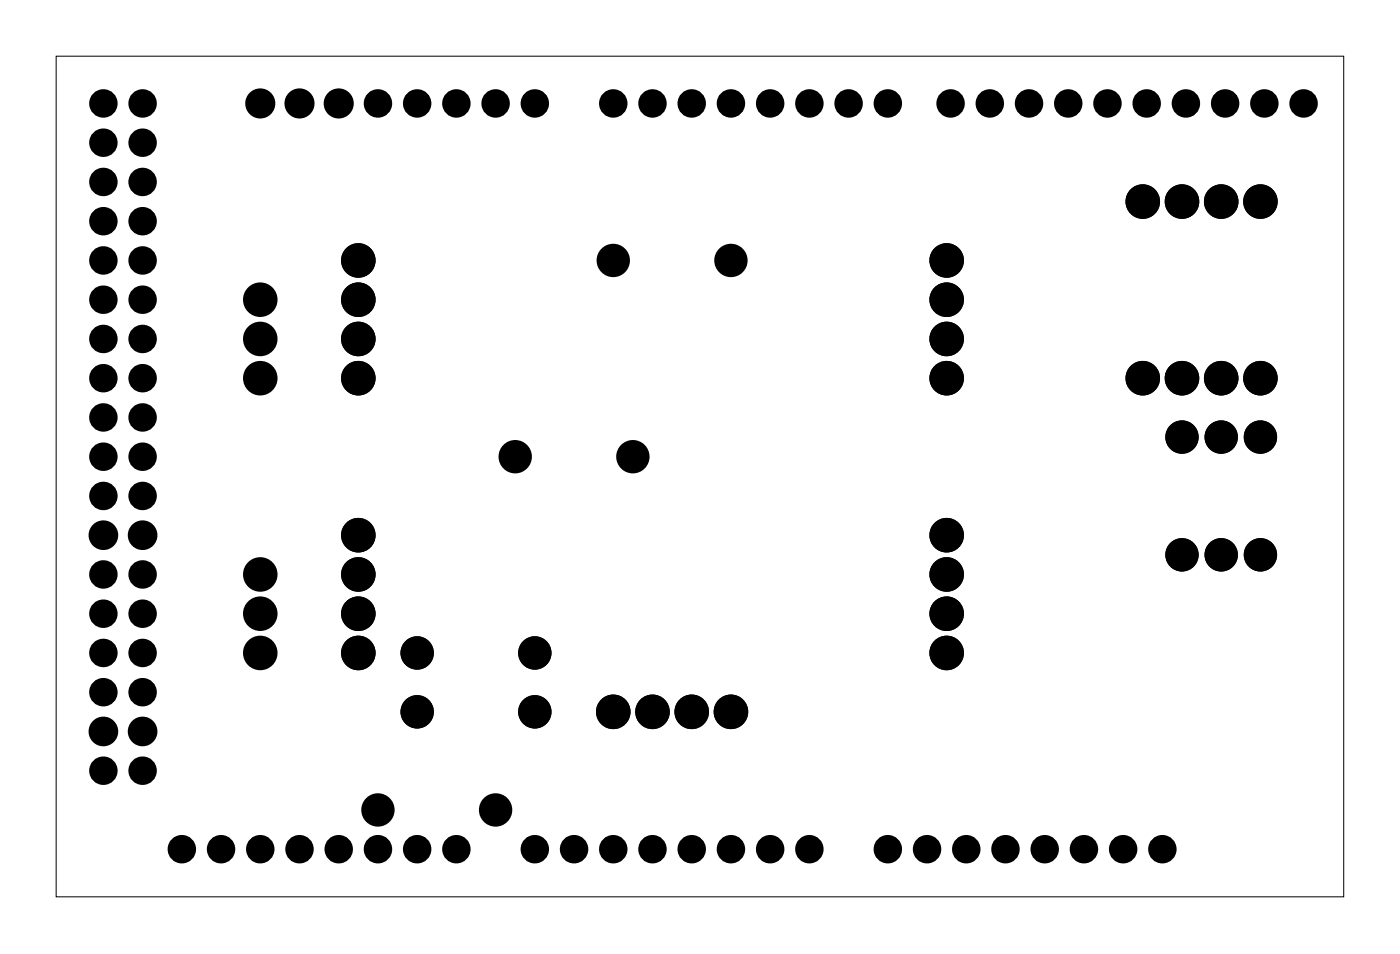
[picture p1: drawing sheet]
<svg xmlns="http://www.w3.org/2000/svg" width="91mm" height="62mm" viewBox="0 0 91 62" stroke-linecap="round" stroke-linejoin="round" font-family="sans-serif">
<path d="M3.6 3.6h83.4v54.4h-83.4z" fill="none" stroke="#000" stroke-width=".06"/>
<g fill="#000">
<circle cx="6.7" cy="19.4" r=".62"/>
<circle cx="6.7" cy="16.9" r=".62"/>
<circle cx="6.7" cy="6.7" r=".62"/>
<circle cx="6.7" cy="11.8" r=".62"/>
<circle cx="6.7" cy="14.3" r=".62"/>
<circle cx="6.7" cy="9.2" r=".62"/>
<circle cx="9.2" cy="19.4" r=".62"/>
<circle cx="9.2" cy="16.9" r=".62"/>
<circle cx="9.2" cy="6.7" r=".62"/>
<circle cx="9.2" cy="11.8" r=".62"/>
<circle cx="9.2" cy="14.3" r=".62"/>
<circle cx="9.2" cy="9.2" r=".62"/>
<circle cx="16.9" cy="19.4" r=".74"/>
<circle cx="16.9" cy="6.7" r=".67"/>
<circle cx="19.4" cy="6.7" r=".67"/>
<circle cx="21.9" cy="6.7" r=".67"/>
<circle cx="23.2" cy="16.9" r=".74"/>
<circle cx="23.2" cy="19.4" r=".74"/>
<circle cx="24.5" cy="6.7" r=".62"/>
<circle cx="27" cy="6.7" r=".62"/>
<circle cx="29.6" cy="6.7" r=".62"/>
<circle cx="32.1" cy="6.7" r=".62"/>
<circle cx="34.6" cy="6.7" r=".62"/>
<circle cx="39.7" cy="6.7" r=".62"/>
<circle cx="39.7" cy="16.9" r=".7"/>
<circle cx="42.3" cy="6.7" r=".62"/>
<circle cx="44.8" cy="6.7" r=".62"/>
<circle cx="47.3" cy="6.7" r=".62"/>
<circle cx="47.3" cy="16.9" r=".7"/>
<circle cx="49.9" cy="6.7" r=".62"/>
<circle cx="52.4" cy="6.7" r=".62"/>
<circle cx="55" cy="6.7" r=".62"/>
<circle cx="57.5" cy="6.7" r=".62"/>
<circle cx="61.3" cy="19.4" r=".74"/>
<circle cx="61.3" cy="16.9" r=".74"/>
<circle cx="61.6" cy="6.7" r=".62"/>
<circle cx="64.1" cy="6.7" r=".62"/>
<circle cx="66.6" cy="6.7" r=".62"/>
<circle cx="69.2" cy="6.7" r=".62"/>
<circle cx="71.7" cy="6.7" r=".62"/>
<circle cx="74" cy="13" r=".74"/>
<circle cx="74.3" cy="6.7" r=".62"/>
<circle cx="76.5" cy="13" r=".74"/>
<circle cx="76.8" cy="6.7" r=".62"/>
<circle cx="79.1" cy="13" r=".74"/>
<circle cx="79.3" cy="6.7" r=".62"/>
<circle cx="81.6" cy="13" r=".74"/>
<circle cx="81.9" cy="6.7" r=".62"/>
<circle cx="84.4" cy="6.7" r=".62"/>
<circle cx="6.7" cy="29.6" r=".62"/>
<circle cx="6.7" cy="39.7" r=".62"/>
<circle cx="6.7" cy="24.5" r=".62"/>
<circle cx="6.7" cy="21.9" r=".62"/>
<circle cx="6.7" cy="27" r=".62"/>
<circle cx="6.7" cy="37.2" r=".62"/>
<circle cx="6.7" cy="32.1" r=".62"/>
<circle cx="6.7" cy="34.6" r=".66"/>
<circle cx="9.2" cy="39.7" r=".62"/>
<circle cx="9.2" cy="29.6" r=".62"/>
<circle cx="9.2" cy="24.5" r=".62"/>
<circle cx="9.2" cy="21.9" r=".62"/>
<circle cx="9.2" cy="37.2" r=".62"/>
<circle cx="9.2" cy="27" r=".62"/>
<circle cx="9.2" cy="32.1" r=".62"/>
<circle cx="9.2" cy="34.6" r=".66"/>
<circle cx="16.9" cy="39.7" r=".74"/>
<circle cx="16.9" cy="24.5" r=".74"/>
<circle cx="16.9" cy="21.9" r=".74"/>
<circle cx="16.9" cy="37.2" r=".74"/>
<circle cx="23.2" cy="37.2" r=".74"/>
<circle cx="23.2" cy="21.9" r=".74"/>
<circle cx="23.2" cy="24.5" r=".74"/>
<circle cx="23.2" cy="34.6" r=".74"/>
<circle cx="23.2" cy="39.7" r=".74"/>
<circle cx="33.4" cy="29.6" r=".7"/>
<circle cx="41" cy="29.6" r=".7"/>
<circle cx="61.3" cy="37.2" r=".74"/>
<circle cx="61.3" cy="24.5" r=".74"/>
<circle cx="61.3" cy="21.9" r=".74"/>
<circle cx="61.3" cy="34.6" r=".74"/>
<circle cx="61.3" cy="39.7" r=".74"/>
<circle cx="74" cy="24.5" r=".74"/>
<circle cx="76.5" cy="28.3" r=".7"/>
<circle cx="76.5" cy="35.9" r=".7"/>
<circle cx="76.5" cy="24.5" r=".74"/>
<circle cx="79.1" cy="28.3" r=".7"/>
<circle cx="79.1" cy="35.9" r=".7"/>
<circle cx="79.1" cy="24.5" r=".74"/>
<circle cx="81.6" cy="28.3" r=".7"/>
<circle cx="81.6" cy="35.9" r=".7"/>
<circle cx="81.6" cy="24.5" r=".74"/>
<circle cx="6.7" cy="44.8" r=".62"/>
<circle cx="6.7" cy="49.9" r=".62"/>
<circle cx="6.7" cy="42.3" r=".62"/>
<circle cx="6.7" cy="47.3" r=".66"/>
<circle cx="9.2" cy="44.8" r=".62"/>
<circle cx="9.2" cy="42.3" r=".62"/>
<circle cx="9.2" cy="49.9" r=".62"/>
<circle cx="9.2" cy="47.3" r=".66"/>
<circle cx="11.8" cy="55" r=".62"/>
<circle cx="14.3" cy="55" r=".62"/>
<circle cx="16.9" cy="42.3" r=".74"/>
<circle cx="16.9" cy="55" r=".62"/>
<circle cx="19.4" cy="55" r=".62"/>
<circle cx="21.9" cy="55" r=".62"/>
<circle cx="23.2" cy="42.3" r=".74"/>
<circle cx="24.5" cy="52.4" r=".7"/>
<circle cx="24.5" cy="55" r=".62"/>
<circle cx="27" cy="55" r=".62"/>
<circle cx="27" cy="42.3" r=".7"/>
<circle cx="27" cy="46.1" r=".7"/>
<circle cx="29.6" cy="55" r=".62"/>
<circle cx="32.1" cy="52.4" r=".7"/>
<circle cx="34.6" cy="55" r=".62"/>
<circle cx="34.6" cy="42.3" r=".7"/>
<circle cx="34.6" cy="46.1" r=".7"/>
<circle cx="37.2" cy="55" r=".62"/>
<circle cx="39.7" cy="55" r=".62"/>
<circle cx="39.7" cy="46.1" r=".74"/>
<circle cx="42.3" cy="55" r=".62"/>
<circle cx="42.3" cy="46.1" r=".74"/>
<circle cx="44.8" cy="46.1" r=".74"/>
<circle cx="44.8" cy="55" r=".62"/>
<circle cx="47.3" cy="55" r=".62"/>
<circle cx="47.3" cy="46.1" r=".74"/>
<circle cx="49.9" cy="55" r=".62"/>
<circle cx="52.4" cy="55" r=".62"/>
<circle cx="57.5" cy="55" r=".62"/>
<circle cx="60" cy="55" r=".62"/>
<circle cx="61.3" cy="42.3" r=".74"/>
<circle cx="62.6" cy="55" r=".62"/>
<circle cx="65.1" cy="55" r=".62"/>
<circle cx="67.7" cy="55" r=".62"/>
<circle cx="70.2" cy="55" r=".62"/>
<circle cx="72.7" cy="55" r=".62"/>
<circle cx="75.3" cy="55" r=".62"/>
</g>
<g fill="none" stroke="#000" stroke-width=".76" stroke-linecap="butt">
<circle cx="16.9" cy="19.4" r=".74"/>
<circle cx="23.2" cy="16.9" r=".74"/>
<circle cx="23.2" cy="19.4" r=".74"/>
<circle cx="39.7" cy="16.9" r=".7"/>
<circle cx="47.3" cy="16.9" r=".7"/>
<circle cx="61.3" cy="19.4" r=".74"/>
<circle cx="61.3" cy="16.9" r=".74"/>
<circle cx="74" cy="13" r=".74"/>
<circle cx="76.5" cy="13" r=".74"/>
<circle cx="79.1" cy="13" r=".74"/>
<circle cx="81.6" cy="13" r=".74"/>
<circle cx="16.9" cy="21.9" r=".74"/>
<circle cx="16.9" cy="39.7" r=".74"/>
<circle cx="16.9" cy="24.5" r=".74"/>
<circle cx="16.9" cy="37.2" r=".74"/>
<circle cx="23.2" cy="37.2" r=".74"/>
<circle cx="23.2" cy="34.6" r=".74"/>
<circle cx="23.2" cy="24.5" r=".74"/>
<circle cx="23.2" cy="21.9" r=".74"/>
<circle cx="23.2" cy="39.7" r=".74"/>
<circle cx="33.4" cy="29.6" r=".7"/>
<circle cx="41" cy="29.6" r=".7"/>
<circle cx="61.3" cy="37.2" r=".74"/>
<circle cx="61.3" cy="34.6" r=".74"/>
<circle cx="61.3" cy="24.5" r=".74"/>
<circle cx="61.3" cy="21.9" r=".74"/>
<circle cx="61.3" cy="39.7" r=".74"/>
<circle cx="74" cy="24.5" r=".74"/>
<circle cx="76.5" cy="28.3" r=".7"/>
<circle cx="76.5" cy="35.9" r=".7"/>
<circle cx="76.5" cy="24.5" r=".74"/>
<circle cx="79.1" cy="28.3" r=".7"/>
<circle cx="79.1" cy="35.9" r=".7"/>
<circle cx="79.1" cy="24.5" r=".74"/>
<circle cx="81.6" cy="28.3" r=".7"/>
<circle cx="81.6" cy="35.9" r=".7"/>
<circle cx="81.6" cy="24.5" r=".74"/>
<circle cx="16.9" cy="42.3" r=".74"/>
<circle cx="23.2" cy="42.3" r=".74"/>
<circle cx="24.5" cy="52.4" r=".7"/>
<circle cx="27" cy="46.1" r=".7"/>
<circle cx="27" cy="42.3" r=".7"/>
<circle cx="32.1" cy="52.4" r=".7"/>
<circle cx="34.6" cy="46.1" r=".7"/>
<circle cx="34.6" cy="42.3" r=".7"/>
<circle cx="39.7" cy="46.1" r=".74"/>
<circle cx="42.3" cy="46.1" r=".74"/>
<circle cx="44.8" cy="46.1" r=".74"/>
<circle cx="47.3" cy="46.1" r=".74"/>
<circle cx="61.3" cy="42.3" r=".74"/>
</g>
<g fill="none" stroke="#000" stroke-width=".61" stroke-linecap="butt">
<circle cx="6.7" cy="14.3" r=".62"/>
<circle cx="6.7" cy="11.8" r=".62"/>
<circle cx="6.7" cy="16.9" r=".62"/>
<circle cx="6.7" cy="19.4" r=".62"/>
<circle cx="6.7" cy="9.2" r=".62"/>
<circle cx="6.7" cy="6.7" r=".62"/>
<circle cx="9.2" cy="11.8" r=".62"/>
<circle cx="9.2" cy="14.3" r=".62"/>
<circle cx="9.2" cy="19.4" r=".62"/>
<circle cx="9.2" cy="16.9" r=".62"/>
<circle cx="9.2" cy="9.2" r=".62"/>
<circle cx="9.2" cy="6.7" r=".62"/>
<circle cx="16.9" cy="6.7" r=".67"/>
<circle cx="19.4" cy="6.7" r=".67"/>
<circle cx="21.9" cy="6.7" r=".67"/>
<circle cx="24.5" cy="6.7" r=".62"/>
<circle cx="27" cy="6.7" r=".62"/>
<circle cx="29.6" cy="6.7" r=".62"/>
<circle cx="32.1" cy="6.7" r=".62"/>
<circle cx="34.6" cy="6.7" r=".62"/>
<circle cx="39.7" cy="6.7" r=".62"/>
<circle cx="42.3" cy="6.7" r=".62"/>
<circle cx="44.8" cy="6.7" r=".62"/>
<circle cx="47.3" cy="6.7" r=".62"/>
<circle cx="49.9" cy="6.7" r=".62"/>
<circle cx="52.4" cy="6.7" r=".62"/>
<circle cx="55" cy="6.7" r=".62"/>
<circle cx="57.5" cy="6.7" r=".62"/>
<circle cx="61.6" cy="6.7" r=".62"/>
<circle cx="64.1" cy="6.7" r=".62"/>
<circle cx="66.6" cy="6.7" r=".62"/>
<circle cx="69.2" cy="6.7" r=".62"/>
<circle cx="71.7" cy="6.7" r=".62"/>
<circle cx="74.3" cy="6.7" r=".62"/>
<circle cx="76.8" cy="6.7" r=".62"/>
<circle cx="79.3" cy="6.7" r=".62"/>
<circle cx="81.9" cy="6.7" r=".62"/>
<circle cx="84.4" cy="6.7" r=".62"/>
<circle cx="6.7" cy="34.6" r=".66"/>
<circle cx="6.7" cy="21.9" r=".62"/>
<circle cx="6.7" cy="24.5" r=".62"/>
<circle cx="6.7" cy="32.1" r=".62"/>
<circle cx="6.7" cy="39.7" r=".62"/>
<circle cx="6.7" cy="27" r=".62"/>
<circle cx="6.7" cy="37.2" r=".62"/>
<circle cx="6.7" cy="29.6" r=".62"/>
<circle cx="9.2" cy="34.6" r=".66"/>
<circle cx="9.2" cy="24.5" r=".62"/>
<circle cx="9.2" cy="21.9" r=".62"/>
<circle cx="9.2" cy="37.2" r=".62"/>
<circle cx="9.2" cy="29.6" r=".62"/>
<circle cx="9.2" cy="27" r=".62"/>
<circle cx="9.2" cy="32.1" r=".62"/>
<circle cx="9.2" cy="39.7" r=".62"/>
<circle cx="6.7" cy="47.3" r=".66"/>
<circle cx="6.7" cy="42.3" r=".62"/>
<circle cx="6.7" cy="44.8" r=".62"/>
<circle cx="6.7" cy="49.9" r=".62"/>
<circle cx="9.2" cy="47.3" r=".66"/>
<circle cx="9.2" cy="44.8" r=".62"/>
<circle cx="9.2" cy="42.3" r=".62"/>
<circle cx="9.2" cy="49.9" r=".62"/>
<circle cx="11.8" cy="55" r=".62"/>
<circle cx="14.3" cy="55" r=".62"/>
<circle cx="16.9" cy="55" r=".62"/>
<circle cx="19.4" cy="55" r=".62"/>
<circle cx="21.9" cy="55" r=".62"/>
<circle cx="24.5" cy="55" r=".62"/>
<circle cx="27" cy="55" r=".62"/>
<circle cx="29.6" cy="55" r=".62"/>
<circle cx="34.6" cy="55" r=".62"/>
<circle cx="37.2" cy="55" r=".62"/>
<circle cx="39.7" cy="55" r=".62"/>
<circle cx="42.3" cy="55" r=".62"/>
<circle cx="44.8" cy="55" r=".62"/>
<circle cx="47.3" cy="55" r=".62"/>
<circle cx="49.9" cy="55" r=".62"/>
<circle cx="52.4" cy="55" r=".62"/>
<circle cx="57.5" cy="55" r=".62"/>
<circle cx="60" cy="55" r=".62"/>
<circle cx="62.6" cy="55" r=".62"/>
<circle cx="65.1" cy="55" r=".62"/>
<circle cx="67.7" cy="55" r=".62"/>
<circle cx="70.2" cy="55" r=".62"/>
<circle cx="72.7" cy="55" r=".62"/>
<circle cx="75.3" cy="55" r=".62"/>
</g>
</svg>
